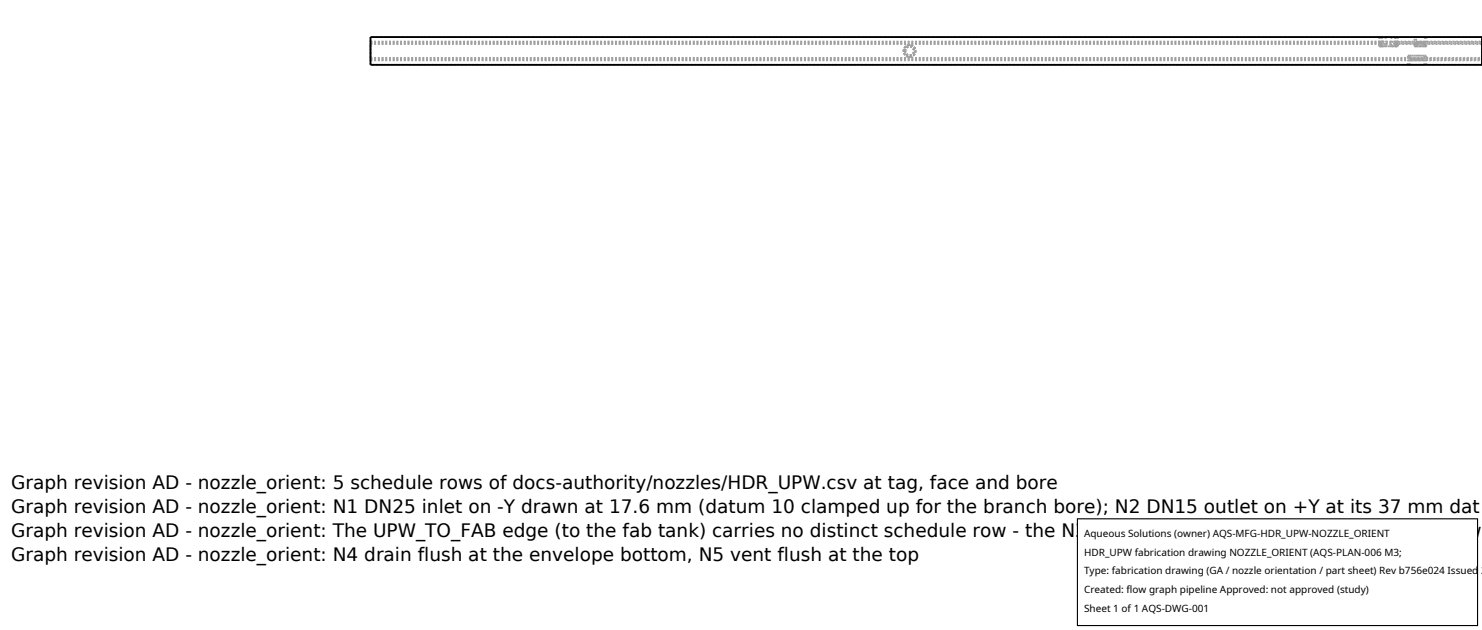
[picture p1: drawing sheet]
<svg xmlns="http://www.w3.org/2000/svg" width="212mm" height="90mm" viewBox="0 0 212 90" stroke-linecap="round" stroke-linejoin="round" font-family="sans-serif">
<defs><g id="words">
<g font-size="2.6">
<text x="1.6" y="69.8">Graph revision AD - nozzle_orient: 5 schedule rows of docs-authority/nozzles/HDR_UPW.csv at tag, face and bore</text>
<text x="1.6" y="73.3">Graph revision AD - nozzle_orient: N1 DN25 inlet on -Y drawn at 17.6 mm (datum 10 clamped up for the branch bore); N2 DN15 outlet on +Y at its 37 mm dat</text>
<text x="1.6" y="76.7">Graph revision AD - nozzle_orient: The UPW_TO_FAB edge (to the fab tank) carries no distinct schedule row - the N3 fab UPW branch serves the fab side; draw</text>
<text x="1.6" y="80.2">Graph revision AD - nozzle_orient: N4 drain flush at the envelope bottom, N5 vent flush at the top</text>
</g>
<g font-size="1.4">
<text x="154.8" y="76.6">Aqueous Solutions (owner) AQS-MFG-HDR_UPW-NOZZLE_ORIENT</text>
<text x="154.8" y="79.3">HDR_UPW fabrication drawing NOZZLE_ORIENT (AQS-PLAN-006 M3;</text>
<text x="154.8" y="82">Type: fabrication drawing (GA / nozzle orientation / part sheet) Rev b756e024 Issued 2</text>
<text x="154.8" y="84.7">Created: flow graph pipeline Approved: not approved (study)</text>
<text x="154.8" y="87.4">Sheet 1 of 1 AQS-DWG-001</text>
</g>
</g></defs>
<g fill="none" stroke="#a0a0a0" stroke-width=".26" stroke-dasharray=".3 .3" stroke-linecap="butt">
<path d="M52.9 6.3h144.5M52.9 8.3v-2M52.9 8.3h148.2M52.9 9.3v-.7M52.9 6v-.7M52.9 8.6v-2.7M52.9 5.9v.1M52.9 8.3v-2.1M52.9 6.2v.1M52.9 6h144.5M52.9 8.6h148.2M52.9 8.3h148.3"/>
<path d="M52.9 6.2h144.2M52.9 8.6h148.3M52.9 5.9h144.2M129.1 7.3l.2-.6 .6-.3 .6 .3 .3 .6-.3 .6-.6 .2-.6-.2-.2-.6M129.1 7.3l.2-.6 .6-.3 .6 .2 .3 .6-.3 .6-.6 .3-.6-.2-.2-.6M129.3 7.3l.1-.4 .5-.2 .4 .1 .2 .5-.1 .4-.5 .2-.4-.2-.2-.4M129.3 7.3l.2-.5 .4-.1 .4 .1 .2 .5-.1 .4-.5 .2-.4-.2-.2-.4M129.3 7.3l.2-.5 .4-.1 .5 .2 .1 .4-.2 .4-.4 .2-.4-.2-.2-.4M129.8 8.1h.3M129.8 8.1l-.5-.3-.2-.5 .2-.6 .5-.3M129.8 6.4h.3M129.8 6.4l-.5 .3-.2 .5 .2 .6 .5 .3"/>
<path d="M130.1 6.4l.4 .3 .3 .5-.3 .6-.4 .3M130.1 6.4l.5 .3 .2 .5-.2 .6-.5 .3M197 5.3h.4M197 6.1l.1 .5M197 6.6h.4M197 6.4l.1-.2M197 5.3v.8M197 6.4v.2M197 6.6v-.2M197 6.6h.3M197.1 6.6h.3M197.1 5.9l-.1 .2"/>
<path d="M197.1 6.2l.3 .1M197.2 5.3h2.2M197.2 6.1l.2-.2M197.2 6.6h.7M197.2 6.4l.1 .2M197.2 5.3v.8M197.2 6.4v.2M197.3 6.6h-.1M197.4 6.6h.5M197.4 6.3v.3M197.4 5.3v.7M197.4 5.3h-144.5"/>
<path d="M197.4 6l-.3-.1M197.4 6.6l-.2-.5M197.4 5.9l.5 .1M197.4 6.2l-.2 .2M197.4 6.2h1.8M197.4 5.9h1.8M197.9 6.3h.8M197.9 6.3v.3M197.9 5.3h-.7M197.9 5.3v.7M197.9 6h.8M197.9 6.3l-.5-.1"/>
<path d="M198.7 6.6h.5M198.7 6.3v.3M198.7 6l.5-.1M198.7 5.3v.7M198.7 5.3h-.8M198.7 6.6h.7M199.2 5.9l.2 .2M199.2 6.2l-.5 .1M199.2 6.3h12.5M199.2 6.3v.3M199.2 5.3h.5M199.2 5.3v.7"/>
<path d="M199.2 6.6h.3M199.2 6.6h-1.8M199.2 6.6h.5M199.2 6.3l.3-.1M199.2 6h12.5M199.4 6.6v-.2M199.4 6.6h.2M199.4 5.3h-.7M199.4 6.1l-.2 .5M199.4 6.4l-.2-.2M199.4 5.3v.8M199.4 6.4v.2"/>
<path d="M199.5 5.9l-.3 .1M199.5 6.2l.2 .2M199.5 6.2h12.2M199.5 5.9h12.2M199.5 6.6h-2.4M199.5 6.6l.2-.5M199.7 5.3h-2.7M199.7 6.1l-.2-.2M199.7 6.6h-.1M199.7 6.4l-.1 .2M199.7 5.3v.8M199.7 6.4v.2"/>
<path d="M201.1 8.3v-.4M201.1 7.9h2.6M201.1 8.3h.1M201.1 9.3v-.7M201.1 9.3h-148.2M201.1 8.6h.1M201.1 9.3h2.6M201.2 8.3h2.4M201.2 8.6h2.4M201.3 7.9h-.2M201.3 8.3v-.4M201.3 8.3h2.1"/>
<path d="M201.3 8.3h.2M201.3 7.9h2.1M201.3 9.3h2.1M201.3 8.6h2.1M201.3 9.3v-.7M201.3 8.6h.2M201.5 8.3h1.8M201.5 8.6h1.8M202 6.3l.2-.3 .5-.1 .8 .1 .2 .1v.2M202 5.3h1.7M202 6.3v-1M202 6.6h.3"/>
<path d="M202 6.6l.2-.3 .6-.1 .7 .1 .2 .3M202 6.6h1.7M202.1 6.6l-.1-.3M202.1 6.6h.2M202.3 6.3l.1-.2 .4-.1 .6 .1 .1 .2M202.3 6.3v-1M202.3 5.3h1.2M202.3 6.6l.1-.3h.5h.4l.2 .3M202.3 6.6h1.2M202.3 6.6v-.3M203.3 8.3h.1M203.3 8.6h.1"/>
<path d="M203.4 8.3v-.4M203.4 9.3h-2.1M203.4 9.3v-.7M203.5 6.6h.2M203.5 6.6h-1.2M203.5 6.3v.3M203.5 5.3h-1.2M203.5 5.3v1M203.6 8.3h.1M203.6 8.6h.1M203.6 8.3h8.1M203.6 8.6h8.1"/>
<path d="M203.7 6.6h-1.6M203.7 7.9h-.3M203.7 8.3v-.4M203.7 8.3h8M203.7 9.3v-.7M203.7 8.6h8M203.7 6.3v.3M203.7 5.3h-1.7M203.7 5.3v1M211.7 9.3v-.7M211.7 6v-.7M211.7 8.6v-2.7"/>
<path d="M211.7 5.9v.1M211.7 6.3v-.1M211.7 6.2v2.1M211.7 8.3v-2M211.7 5.3h-12.5M211.7 9.3h-8"/>
</g>
<path d="M52.9 5.3h158.8v4h-158.8z" fill="none" stroke="#000" stroke-width=".26"/>
<path d="M153.9 74.1h57.1v15.2h-57.1z" fill="#fff" stroke="#000" stroke-width=".16"/>
<use href="#words"/>
</svg>
